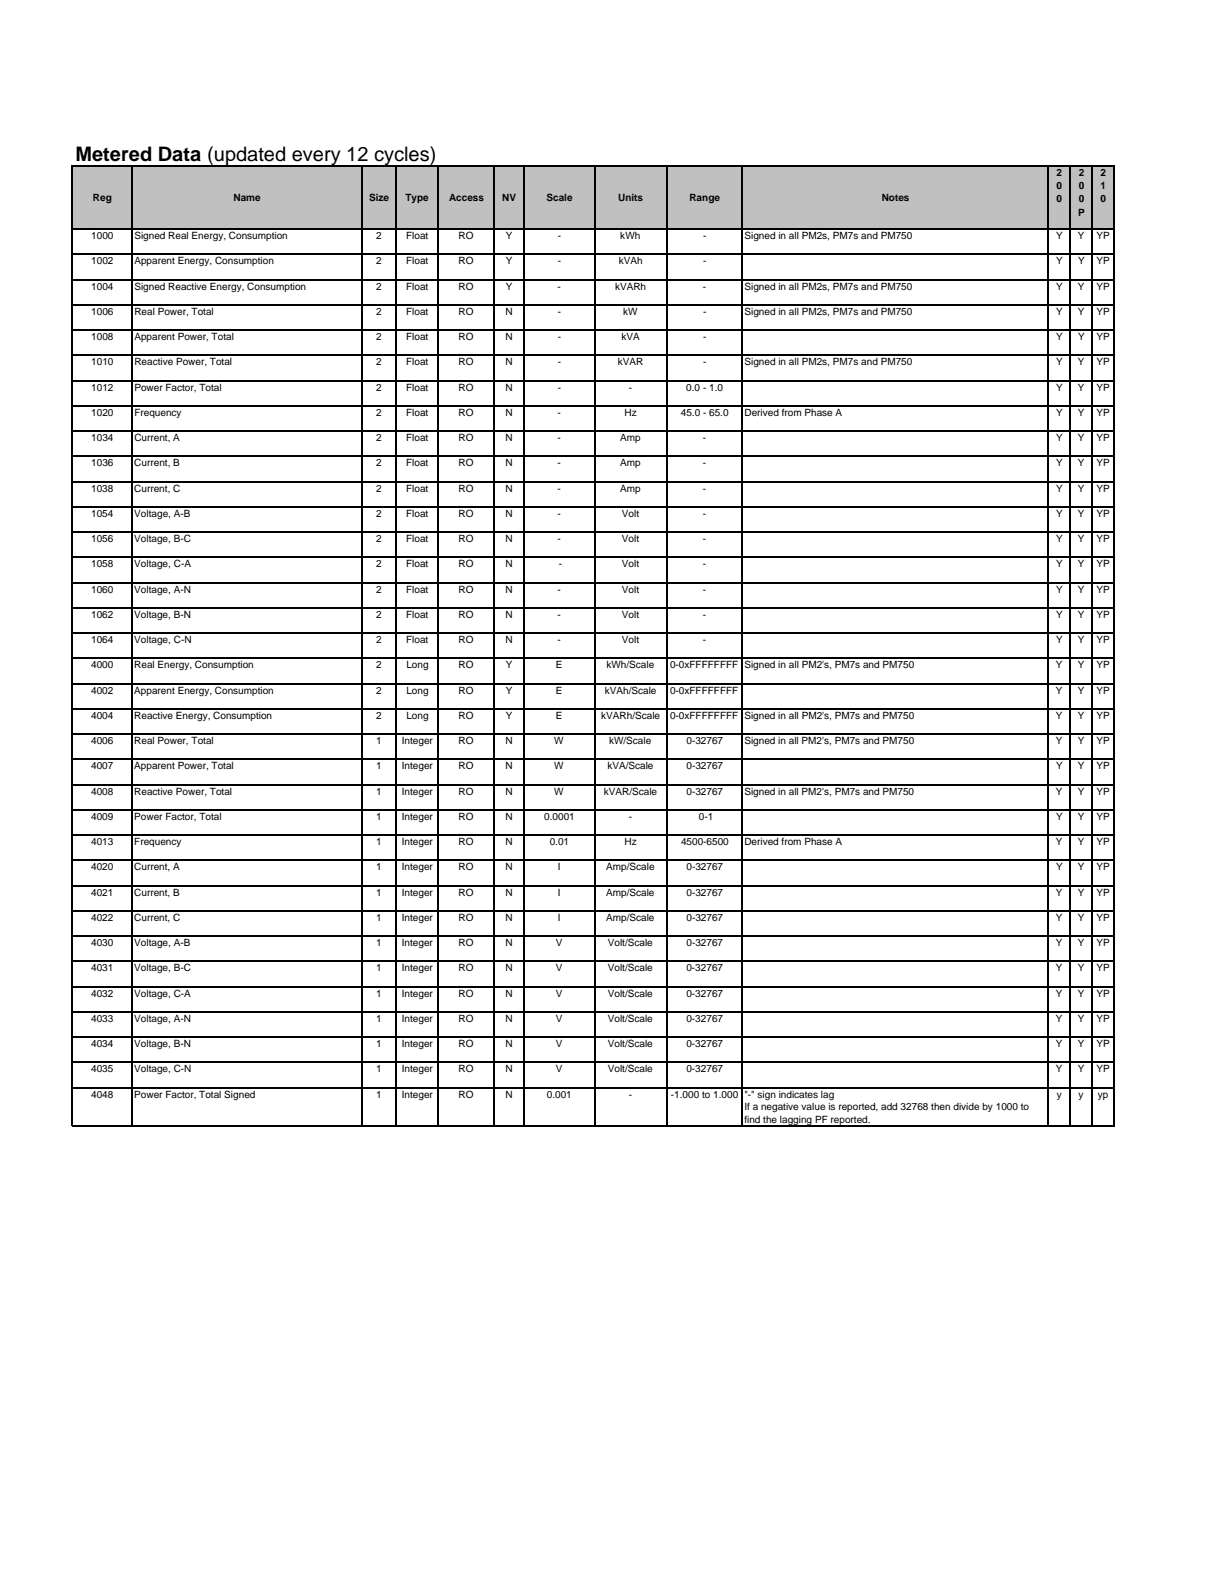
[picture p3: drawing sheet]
<svg xmlns="http://www.w3.org/2000/svg" width="216mm" height="279mm" viewBox="0 0 216 279" stroke-linecap="round" stroke-linejoin="round" font-family="sans-serif">
<defs><g id="words">
<text font-size="3.6" x="13.4" y="28.7">Metered Data (updated every 12 cycles)</text>
<g font-size="1.8">
<text x="16.5" y="35.8">Reg</text>
<text x="41.5" y="35.8">Name</text>
<text x="65.6" y="35.8">Size</text>
<text x="72.1" y="35.8">Type</text>
<text x="79.8" y="35.8">Access</text>
<text x="89.2" y="35.8">NV</text>
<text x="97.1" y="35.8">Scale</text>
<text x="109.9" y="35.8">Units</text>
<text x="122.5" y="35.8">Range</text>
<text x="156.7" y="35.8">Notes</text>
<text x="187.7" y="31.3">2</text>
<text x="187.7" y="33.7">0</text>
<text x="187.7" y="36">0</text>
<text x="191.7" y="31.3">2</text>
<text x="191.7" y="33.7">0</text>
<text x="191.7" y="36">0</text>
<text x="195.5" y="31.3">2</text>
<text x="195.5" y="33.7">1</text>
<text x="195.5" y="36">0</text>
<text x="191.6" y="38.3">P</text>
<text x="16.2" y="47">1002</text>
<text x="16.2" y="42.5">1000</text>
<text x="23.9" y="47">Apparent Energy, Consumption</text>
<text x="23.9" y="42.5">Signed Real Energy, Consumption</text>
<text x="66.8" y="47">2</text>
<text x="66.8" y="42.5">2</text>
<text x="72.2" y="47">Float</text>
<text x="72.2" y="42.5">Float</text>
<text x="81.5" y="47">RO</text>
<text x="81.5" y="42.5">RO</text>
<text x="89.9" y="47">Y</text>
<text x="89.9" y="42.5">Y</text>
<text x="99.1" y="42.5">-</text>
<text x="99.1" y="47">-</text>
<text x="109.9" y="47">kVAh</text>
<text x="110.2" y="42.5">kWh</text>
<text x="124.9" y="42.5">-</text>
<text x="124.9" y="47">-</text>
<text x="132.3" y="42.5">Signed in all PM2s, PM7s and PM750</text>
<text x="187.7" y="42.5">Y</text>
<text x="187.7" y="47">Y</text>
<text x="191.5" y="42.5">Y</text>
<text x="191.6" y="47">Y</text>
<text x="194.9" y="42.5">YP</text>
<text x="194.9" y="47">YP</text>
<text x="16.2" y="51.5">1004</text>
<text x="23.9" y="51.5">Signed Reactive Energy, Consumption</text>
<text x="66.8" y="51.5">2</text>
<text x="72.2" y="51.5">Float</text>
<text x="81.5" y="51.5">RO</text>
<text x="89.9" y="51.5">Y</text>
<text x="99.1" y="51.5">-</text>
<text x="109.3" y="51.5">kVARh</text>
<text x="124.9" y="51.5">-</text>
<text x="132.3" y="51.5">Signed in all PM2s, PM7s and PM750</text>
<text x="187.7" y="51.5">Y</text>
<text x="191.5" y="51.5">Y</text>
<text x="194.8" y="51.5">YP</text>
<text x="16.2" y="56">1006</text>
<text x="23.9" y="56">Real Power, Total</text>
<text x="66.8" y="56">2</text>
<text x="72.2" y="56">Float</text>
<text x="81.5" y="56">RO</text>
<text x="89.8" y="56">N</text>
<text x="99.1" y="56">-</text>
<text x="110.7" y="56">kW</text>
<text x="124.9" y="56">-</text>
<text x="132.3" y="56">Signed in all PM2s, PM7s and PM750</text>
<text x="187.7" y="56">Y</text>
<text x="191.6" y="56">Y</text>
<text x="194.9" y="56">YP</text>
<text x="16.2" y="64.9">1010</text>
<text x="16.2" y="60.5">1008</text>
<text x="23.9" y="64.9">Reactive Power, Total</text>
<text x="23.9" y="60.5">Apparent Power, Total</text>
<text x="66.8" y="64.9">2</text>
<text x="66.8" y="60.5">2</text>
<text x="72.2" y="64.9">Float</text>
<text x="72.2" y="60.5">Float</text>
<text x="81.5" y="64.9">RO</text>
<text x="81.5" y="60.5">RO</text>
<text x="89.8" y="64.9">N</text>
<text x="89.8" y="60.5">N</text>
<text x="99.1" y="64.9">-</text>
<text x="99.1" y="60.5">-</text>
<text x="109.8" y="64.9">kVAR</text>
<text x="110.4" y="60.5">kVA</text>
<text x="124.9" y="64.9">-</text>
<text x="124.9" y="60.5">-</text>
<text x="132.3" y="64.9">Signed in all PM2s, PM7s and PM750</text>
<text x="187.7" y="64.9">Y</text>
<text x="187.7" y="60.5">Y</text>
<text x="191.5" y="64.9">Y</text>
<text x="191.6" y="60.5">Y</text>
<text x="194.9" y="64.9">YP</text>
<text x="194.9" y="60.5">YP</text>
<text x="16.2" y="69.4">1012</text>
<text x="23.9" y="69.4">Power Factor, Total</text>
<text x="66.8" y="69.4">2</text>
<text x="72.2" y="69.4">Float</text>
<text x="81.5" y="69.4">RO</text>
<text x="89.8" y="69.4">N</text>
<text x="99.1" y="69.4">-</text>
<text x="111.8" y="69.4">-</text>
<text x="122" y="69.4">0.0 - 1.0</text>
<text x="187.7" y="69.4">Y</text>
<text x="191.6" y="69.4">Y</text>
<text x="194.9" y="69.4">YP</text>
<text x="16.2" y="73.9">1020</text>
<text x="23.9" y="73.9">Frequency</text>
<text x="66.8" y="73.9">2</text>
<text x="72.2" y="73.9">Float</text>
<text x="81.5" y="73.9">RO</text>
<text x="89.8" y="73.9">N</text>
<text x="99.1" y="73.9">-</text>
<text x="111" y="73.9">Hz</text>
<text x="121" y="73.9">45.0 - 65.0</text>
<text x="132.3" y="73.9">Derived from Phase A</text>
<text x="187.7" y="73.9">Y</text>
<text x="191.5" y="73.9">Y</text>
<text x="194.9" y="73.9">YP</text>
<text x="16.2" y="82.9">1036</text>
<text x="16.2" y="78.4">1034</text>
<text x="23.9" y="82.9">Current, B</text>
<text x="23.9" y="78.4">Current, A</text>
<text x="66.8" y="82.9">2</text>
<text x="66.8" y="78.4">2</text>
<text x="72.2" y="82.9">Float</text>
<text x="72.2" y="78.4">Float</text>
<text x="81.5" y="82.9">RO</text>
<text x="81.5" y="78.4">RO</text>
<text x="89.8" y="82.9">N</text>
<text x="89.8" y="78.4">N</text>
<text x="99.1" y="82.9">-</text>
<text x="99.1" y="78.4">-</text>
<text x="110.2" y="82.9">Amp</text>
<text x="110.2" y="78.4">Amp</text>
<text x="124.9" y="82.9">-</text>
<text x="124.9" y="78.4">-</text>
<text x="187.7" y="82.9">Y</text>
<text x="187.7" y="78.4">Y</text>
<text x="191.6" y="82.9">Y</text>
<text x="191.6" y="78.4">Y</text>
<text x="194.9" y="82.9">YP</text>
<text x="194.9" y="78.4">YP</text>
<text x="16.2" y="87.4">1038</text>
<text x="23.9" y="87.4">Current, C</text>
<text x="66.8" y="87.4">2</text>
<text x="72.2" y="87.4">Float</text>
<text x="81.5" y="87.4">RO</text>
<text x="89.8" y="87.4">N</text>
<text x="99.1" y="87.4">-</text>
<text x="110.2" y="87.4">Amp</text>
<text x="124.9" y="87.4">-</text>
<text x="187.7" y="87.4">Y</text>
<text x="191.5" y="87.4">Y</text>
<text x="194.9" y="87.4">YP</text>
<text x="16.2" y="91.9">1054</text>
<text x="23.9" y="91.9">Voltage, A-B</text>
<text x="66.8" y="91.9">2</text>
<text x="72.2" y="91.9">Float</text>
<text x="81.5" y="91.9">RO</text>
<text x="89.8" y="91.9">N</text>
<text x="99.1" y="91.9">-</text>
<text x="110.5" y="91.9">Volt</text>
<text x="124.9" y="91.9">-</text>
<text x="187.7" y="91.9">Y</text>
<text x="191.5" y="91.9">Y</text>
<text x="194.9" y="91.9">YP</text>
<text x="16.2" y="96.4">1056</text>
<text x="16.2" y="100.8">1058</text>
<text x="23.9" y="96.4">Voltage, B-C</text>
<text x="23.9" y="100.8">Voltage, C-A</text>
<text x="66.8" y="96.4">2</text>
<text x="66.8" y="100.8">2</text>
<text x="72.2" y="96.4">Float</text>
<text x="72.2" y="100.8">Float</text>
<text x="81.5" y="96.4">RO</text>
<text x="81.5" y="100.8">RO</text>
<text x="89.8" y="96.4">N</text>
<text x="89.8" y="100.8">N</text>
<text x="99.1" y="96.4">-</text>
<text x="99.3" y="100.8">-</text>
<text x="110.5" y="96.4">Volt</text>
<text x="110.5" y="100.8">Volt</text>
<text x="124.9" y="96.4">-</text>
<text x="124.9" y="100.8">-</text>
<text x="187.7" y="100.8">Y</text>
<text x="187.7" y="96.4">Y</text>
<text x="191.5" y="100.8">Y</text>
<text x="191.5" y="96.4">Y</text>
<text x="194.8" y="100.8">YP</text>
<text x="194.9" y="96.4">YP</text>
<text x="16.2" y="105.3">1060</text>
<text x="23.9" y="105.3">Voltage, A-N</text>
<text x="66.8" y="105.3">2</text>
<text x="72.2" y="105.3">Float</text>
<text x="81.5" y="105.3">RO</text>
<text x="89.8" y="105.3">N</text>
<text x="99.1" y="105.3">-</text>
<text x="110.5" y="105.3">Volt</text>
<text x="124.9" y="105.3">-</text>
<text x="187.7" y="105.3">Y</text>
<text x="191.5" y="105.3">Y</text>
<text x="194.8" y="105.3">YP</text>
<text x="16.2" y="109.8">1062</text>
<text x="23.9" y="109.8">Voltage, B-N</text>
<text x="66.8" y="109.8">2</text>
<text x="72.2" y="109.8">Float</text>
<text x="81.5" y="109.8">RO</text>
<text x="89.8" y="109.8">N</text>
<text x="99.1" y="109.8">-</text>
<text x="110.5" y="109.8">Volt</text>
<text x="124.9" y="109.8">-</text>
<text x="187.7" y="109.8">Y</text>
<text x="191.5" y="109.8">Y</text>
<text x="194.8" y="109.8">YP</text>
<text x="16.2" y="114.3">1064</text>
<text x="16.2" y="118.8">4000</text>
<text x="23.9" y="114.3">Voltage, C-N</text>
<text x="23.9" y="118.8">Real Energy, Consumption</text>
<text x="66.8" y="118.8">2</text>
<text x="66.8" y="114.3">2</text>
<text x="72.2" y="114.3">Float</text>
<text x="72.2" y="118.8">Long</text>
<text x="81.5" y="118.8">RO</text>
<text x="81.5" y="114.3">RO</text>
<text x="89.8" y="114.3">N</text>
<text x="89.9" y="118.8">Y</text>
<text x="98.8" y="118.8">E</text>
<text x="99.1" y="114.3">-</text>
<text x="107.8" y="118.8">kWh/Scale</text>
<text x="110.5" y="114.3">Volt</text>
<text x="119.1" y="118.8">0-0xFFFFFFFF Signed in all PM2's, PM7s and PM750</text>
<text x="124.9" y="114.3">-</text>
<text x="187.6" y="118.8">Y</text>
<text x="187.7" y="114.3">Y</text>
<text x="191.5" y="118.8">Y</text>
<text x="191.5" y="114.3">Y</text>
<text x="194.8" y="118.8">YP</text>
<text x="194.8" y="114.3">YP</text>
<text x="16.2" y="123.3">4002</text>
<text x="23.9" y="123.3">Apparent Energy, Consumption</text>
<text x="66.8" y="123.3">2</text>
<text x="72.2" y="123.3">Long</text>
<text x="81.5" y="123.3">RO</text>
<text x="89.9" y="123.3">Y</text>
<text x="98.8" y="123.3">E</text>
<text x="107.5" y="123.3">kVAh/Scale</text>
<text x="119.1" y="123.3">0-0xFFFFFFFF</text>
<text x="187.6" y="123.3">Y</text>
<text x="191.5" y="123.3">Y</text>
<text x="194.8" y="123.3">YP</text>
<text x="16.2" y="127.8">4004</text>
<text x="23.9" y="127.8">Reactive Energy, Consumption</text>
<text x="66.8" y="127.8">2</text>
<text x="72.2" y="127.8">Long</text>
<text x="81.5" y="127.8">RO</text>
<text x="89.9" y="127.8">Y</text>
<text x="98.8" y="127.8">E</text>
<text x="106.8" y="127.8">kVARh/Scale</text>
<text x="119.1" y="127.8">0-0xFFFFFFFF Signed in all PM2's, PM7s and PM750</text>
<text x="187.6" y="127.8">Y</text>
<text x="191.5" y="127.8">Y</text>
<text x="194.8" y="127.8">YP</text>
<text x="16.2" y="136.7">4007</text>
<text x="16.2" y="132.3">4006</text>
<text x="23.9" y="136.7">Apparent Power, Total</text>
<text x="23.9" y="132.3">Real Power, Total</text>
<text x="66.8" y="136.7">1</text>
<text x="66.8" y="132.3">1</text>
<text x="71.4" y="136.7">Integer</text>
<text x="71.4" y="132.3">Integer</text>
<text x="81.5" y="136.7">RO</text>
<text x="81.5" y="132.3">RO</text>
<text x="89.8" y="136.7">N</text>
<text x="89.8" y="132.3">N</text>
<text x="98.5" y="136.7">W</text>
<text x="98.5" y="132.3">W</text>
<text x="107.9" y="136.7">kVA/Scale</text>
<text x="108.2" y="132.3">kW/Scale</text>
<text x="122" y="132.3">0-32767</text>
<text x="122" y="136.7">0-32767</text>
<text x="132.3" y="132.3">Signed in all PM2's, PM7s and PM750</text>
<text x="187.6" y="132.3">Y</text>
<text x="187.7" y="136.7">Y</text>
<text x="191.5" y="132.3">Y</text>
<text x="191.5" y="136.7">Y</text>
<text x="194.8" y="132.3">YP</text>
<text x="194.8" y="136.7">YP</text>
<text x="16.2" y="141.2">4008</text>
<text x="23.9" y="141.2">Reactive Power, Total</text>
<text x="66.8" y="141.2">1</text>
<text x="71.4" y="141.2">Integer</text>
<text x="81.5" y="141.2">RO</text>
<text x="89.8" y="141.2">N</text>
<text x="98.5" y="141.2">W</text>
<text x="107.3" y="141.2">kVAR/Scale</text>
<text x="122" y="141.2">0-32767</text>
<text x="132.3" y="141.2">Signed in all PM2's, PM7s and PM750</text>
<text x="187.6" y="141.2">Y</text>
<text x="191.5" y="141.2">Y</text>
<text x="194.8" y="141.2">YP</text>
<text x="16.2" y="145.7">4009</text>
<text x="23.9" y="145.7">Power Factor, Total</text>
<text x="66.8" y="145.7">1</text>
<text x="71.4" y="145.7">Integer</text>
<text x="81.5" y="145.7">RO</text>
<text x="89.8" y="145.7">N</text>
<text x="96.7" y="145.7">0.0001</text>
<text x="111.7" y="145.7">-</text>
<text x="124.2" y="145.7">0-1</text>
<text x="187.6" y="145.7">Y</text>
<text x="191.5" y="145.7">Y</text>
<text x="194.8" y="145.7">YP</text>
<text x="16.2" y="150.2">4013</text>
<text x="16.2" y="154.7">4020</text>
<text x="23.9" y="150.2">Frequency</text>
<text x="23.9" y="154.7">Current, A</text>
<text x="66.8" y="150.2">1</text>
<text x="66.8" y="154.7">1</text>
<text x="71.4" y="150.2">Integer</text>
<text x="71.4" y="154.7">Integer</text>
<text x="81.5" y="150.2">RO</text>
<text x="81.5" y="154.7">RO</text>
<text x="89.8" y="150.2">N</text>
<text x="89.8" y="154.7">N</text>
<text x="97.7" y="150.2">0.01</text>
<text x="99.1" y="154.7">I</text>
<text x="107.7" y="154.7">Amp/Scale</text>
<text x="111" y="150.2">Hz</text>
<text x="121" y="150.2">4500-6500</text>
<text x="122" y="154.7">0-32767</text>
<text x="132.3" y="150.2">Derived from Phase A</text>
<text x="187.6" y="150.2">Y</text>
<text x="187.6" y="154.7">Y</text>
<text x="191.5" y="150.2">Y</text>
<text x="191.5" y="154.7">Y</text>
<text x="194.8" y="150.2">YP</text>
<text x="194.8" y="154.7">YP</text>
<text x="16.2" y="159.2">4021</text>
<text x="23.9" y="159.2">Current, B</text>
<text x="66.8" y="159.2">1</text>
<text x="71.4" y="159.2">Integer</text>
<text x="81.5" y="159.2">RO</text>
<text x="89.8" y="159.2">N</text>
<text x="99.1" y="159.2">I</text>
<text x="107.7" y="159.2">Amp/Scale</text>
<text x="122" y="159.2">0-32767</text>
<text x="187.6" y="159.2">Y</text>
<text x="191.5" y="159.2">Y</text>
<text x="194.8" y="159.2">YP</text>
<text x="16.2" y="163.7">4022</text>
<text x="23.9" y="163.7">Current, C</text>
<text x="66.8" y="163.7">1</text>
<text x="71.4" y="163.7">Integer</text>
<text x="81.5" y="163.7">RO</text>
<text x="89.8" y="163.7">N</text>
<text x="99.1" y="163.7">I</text>
<text x="107.7" y="163.7">Amp/Scale</text>
<text x="122" y="163.7">0-32767</text>
<text x="187.6" y="163.7">Y</text>
<text x="191.5" y="163.7">Y</text>
<text x="194.8" y="163.7">YP</text>
<text x="16.2" y="172.7">4031</text>
<text x="16.2" y="168.2">4030</text>
<text x="23.9" y="172.7">Voltage, B-C</text>
<text x="23.9" y="168.2">Voltage, A-B</text>
<text x="66.8" y="172.7">1</text>
<text x="66.8" y="168.2">1</text>
<text x="71.4" y="172.7">Integer</text>
<text x="71.4" y="168.2">Integer</text>
<text x="81.5" y="172.7">RO</text>
<text x="81.5" y="168.2">RO</text>
<text x="89.8" y="172.7">N</text>
<text x="89.8" y="168.2">N</text>
<text x="98.8" y="172.7">V</text>
<text x="98.8" y="168.2">V</text>
<text x="108" y="172.7">Volt/Scale</text>
<text x="108" y="168.2">Volt/Scale</text>
<text x="122" y="172.7">0-32767</text>
<text x="122" y="168.2">0-32767</text>
<text x="187.6" y="168.2">Y</text>
<text x="187.6" y="172.7">Y</text>
<text x="191.5" y="168.2">Y</text>
<text x="191.5" y="172.7">Y</text>
<text x="194.8" y="168.2">YP</text>
<text x="194.8" y="172.7">YP</text>
<text x="16.2" y="177.1">4032</text>
<text x="23.9" y="177.1">Voltage, C-A</text>
<text x="66.8" y="177.1">1</text>
<text x="71.4" y="177.1">Integer</text>
<text x="81.5" y="177.1">RO</text>
<text x="89.8" y="177.1">N</text>
<text x="98.8" y="177.1">V</text>
<text x="108" y="177.1">Volt/Scale</text>
<text x="122" y="177.1">0-32767</text>
<text x="187.6" y="177.1">Y</text>
<text x="191.5" y="177.1">Y</text>
<text x="194.8" y="177.1">YP</text>
<text x="16.2" y="181.6">4033</text>
<text x="23.9" y="181.6">Voltage, A-N</text>
<text x="66.8" y="181.6">1</text>
<text x="71.4" y="181.6">Integer</text>
<text x="81.5" y="181.6">RO</text>
<text x="89.8" y="181.6">N</text>
<text x="98.8" y="181.6">V</text>
<text x="108" y="181.6">Volt/Scale</text>
<text x="122" y="181.6">0-32767</text>
<text x="187.6" y="181.6">Y</text>
<text x="191.5" y="181.6">Y</text>
<text x="194.8" y="181.6">YP</text>
<text x="16.2" y="186.1">4034</text>
<text x="16.2" y="190.6">4035</text>
<text x="23.9" y="186.1">Voltage, B-N</text>
<text x="23.9" y="190.6">Voltage, C-N</text>
<text x="66.8" y="186.1">1</text>
<text x="66.8" y="190.6">1</text>
<text x="71.4" y="186.1">Integer</text>
<text x="71.4" y="190.6">Integer</text>
<text x="81.5" y="186.1">RO</text>
<text x="81.5" y="190.6">RO</text>
<text x="89.8" y="186.1">N</text>
<text x="89.8" y="190.6">N</text>
<text x="98.8" y="186.1">V</text>
<text x="98.8" y="190.6">V</text>
<text x="108" y="186.1">Volt/Scale</text>
<text x="108" y="190.6">Volt/Scale</text>
<text x="122" y="186.1">0-32767</text>
<text x="122" y="190.6">0-32767</text>
<text x="187.6" y="186.1">Y</text>
<text x="187.6" y="190.6">Y</text>
<text x="191.5" y="186.1">Y</text>
<text x="191.5" y="190.6">Y</text>
<text x="194.8" y="186.1">YP</text>
<text x="194.8" y="190.6">YP</text>
<text x="16.2" y="195.1">4048</text>
<text x="23.9" y="195.1">Power Factor, Total Signed</text>
<text x="66.8" y="195.1">1</text>
<text x="71.4" y="195.1">Integer</text>
<text x="81.5" y="195.1">RO</text>
<text x="89.8" y="195.1">N</text>
<text x="97.2" y="195.1">0.001</text>
<text x="111.7" y="195.1">-</text>
<text x="119.2" y="195.1">-1.000 to 1.000 &quot;-&quot; sign indicates lag</text>
<text x="132.3" y="197.3">If a negative value is reported, add 32768 then divide by 1000 to</text>
<text x="187.8" y="195.1">y</text>
<text x="191.7" y="195.1">y</text>
<text x="195.1" y="195.1">yp</text>
<text x="132.3" y="199.6">find the lagging PF reported.</text>
</g>
</g></defs>
<path d="M12.9 29.5h185.1v11.3h-185.1z" fill="#c0c0c0"/>
<g fill="none" stroke="#000" stroke-width=".21">
<path d="M12.8 29.4v170.8M12.9 29.5h185.2M23.5 29.6v170.6M64.2 29.6v170.6M70.4 29.6v170.6M77.9 29.6v170.6M87.8 29.6v170.6M93.2 29.6v170.6M105.6 29.6v170.6M118.5 29.6v170.6M131.9 29.6v170.6M186.3 29.6v170.6"/>
<path d="M190.2 29.6v170.6M194.1 29.6v170.6M198 29.6v170.6M12.9 40.7h185.2M12.9 45.2h185.2M12.9 49.7h185.2M12.9 54.2h185.2M12.9 58.7h185.2M12.9 63.2h185.2M12.9 67.7h185.2M12.9 72.2h185.2M12.9 76.6h185.2"/>
<path d="M12.9 81.1h185.2M12.9 85.6h185.2M12.9 90.1h185.2M12.9 94.6h185.2M12.9 99.1h185.2M12.9 103.6h185.2M12.9 108.1h185.2M12.9 112.5h185.2M12.9 117h185.2M12.9 121.5h185.2M12.9 126h185.2M12.9 130.5h185.2"/>
<path d="M12.9 135h185.2M12.9 139.5h185.2M12.9 144h185.2M12.9 148.4h185.2M12.9 152.9h185.2M12.9 157.4h185.2M12.9 161.9h185.2M12.9 166.4h185.2M12.9 170.9h185.2M12.9 175.4h185.2M12.9 179.9h185.2M12.9 184.3h185.2"/>
<path d="M12.9 188.8h185.2M12.9 193.3h185.2M12.9 200h185.2"/>
</g>
<use href="#words"/>
</svg>
